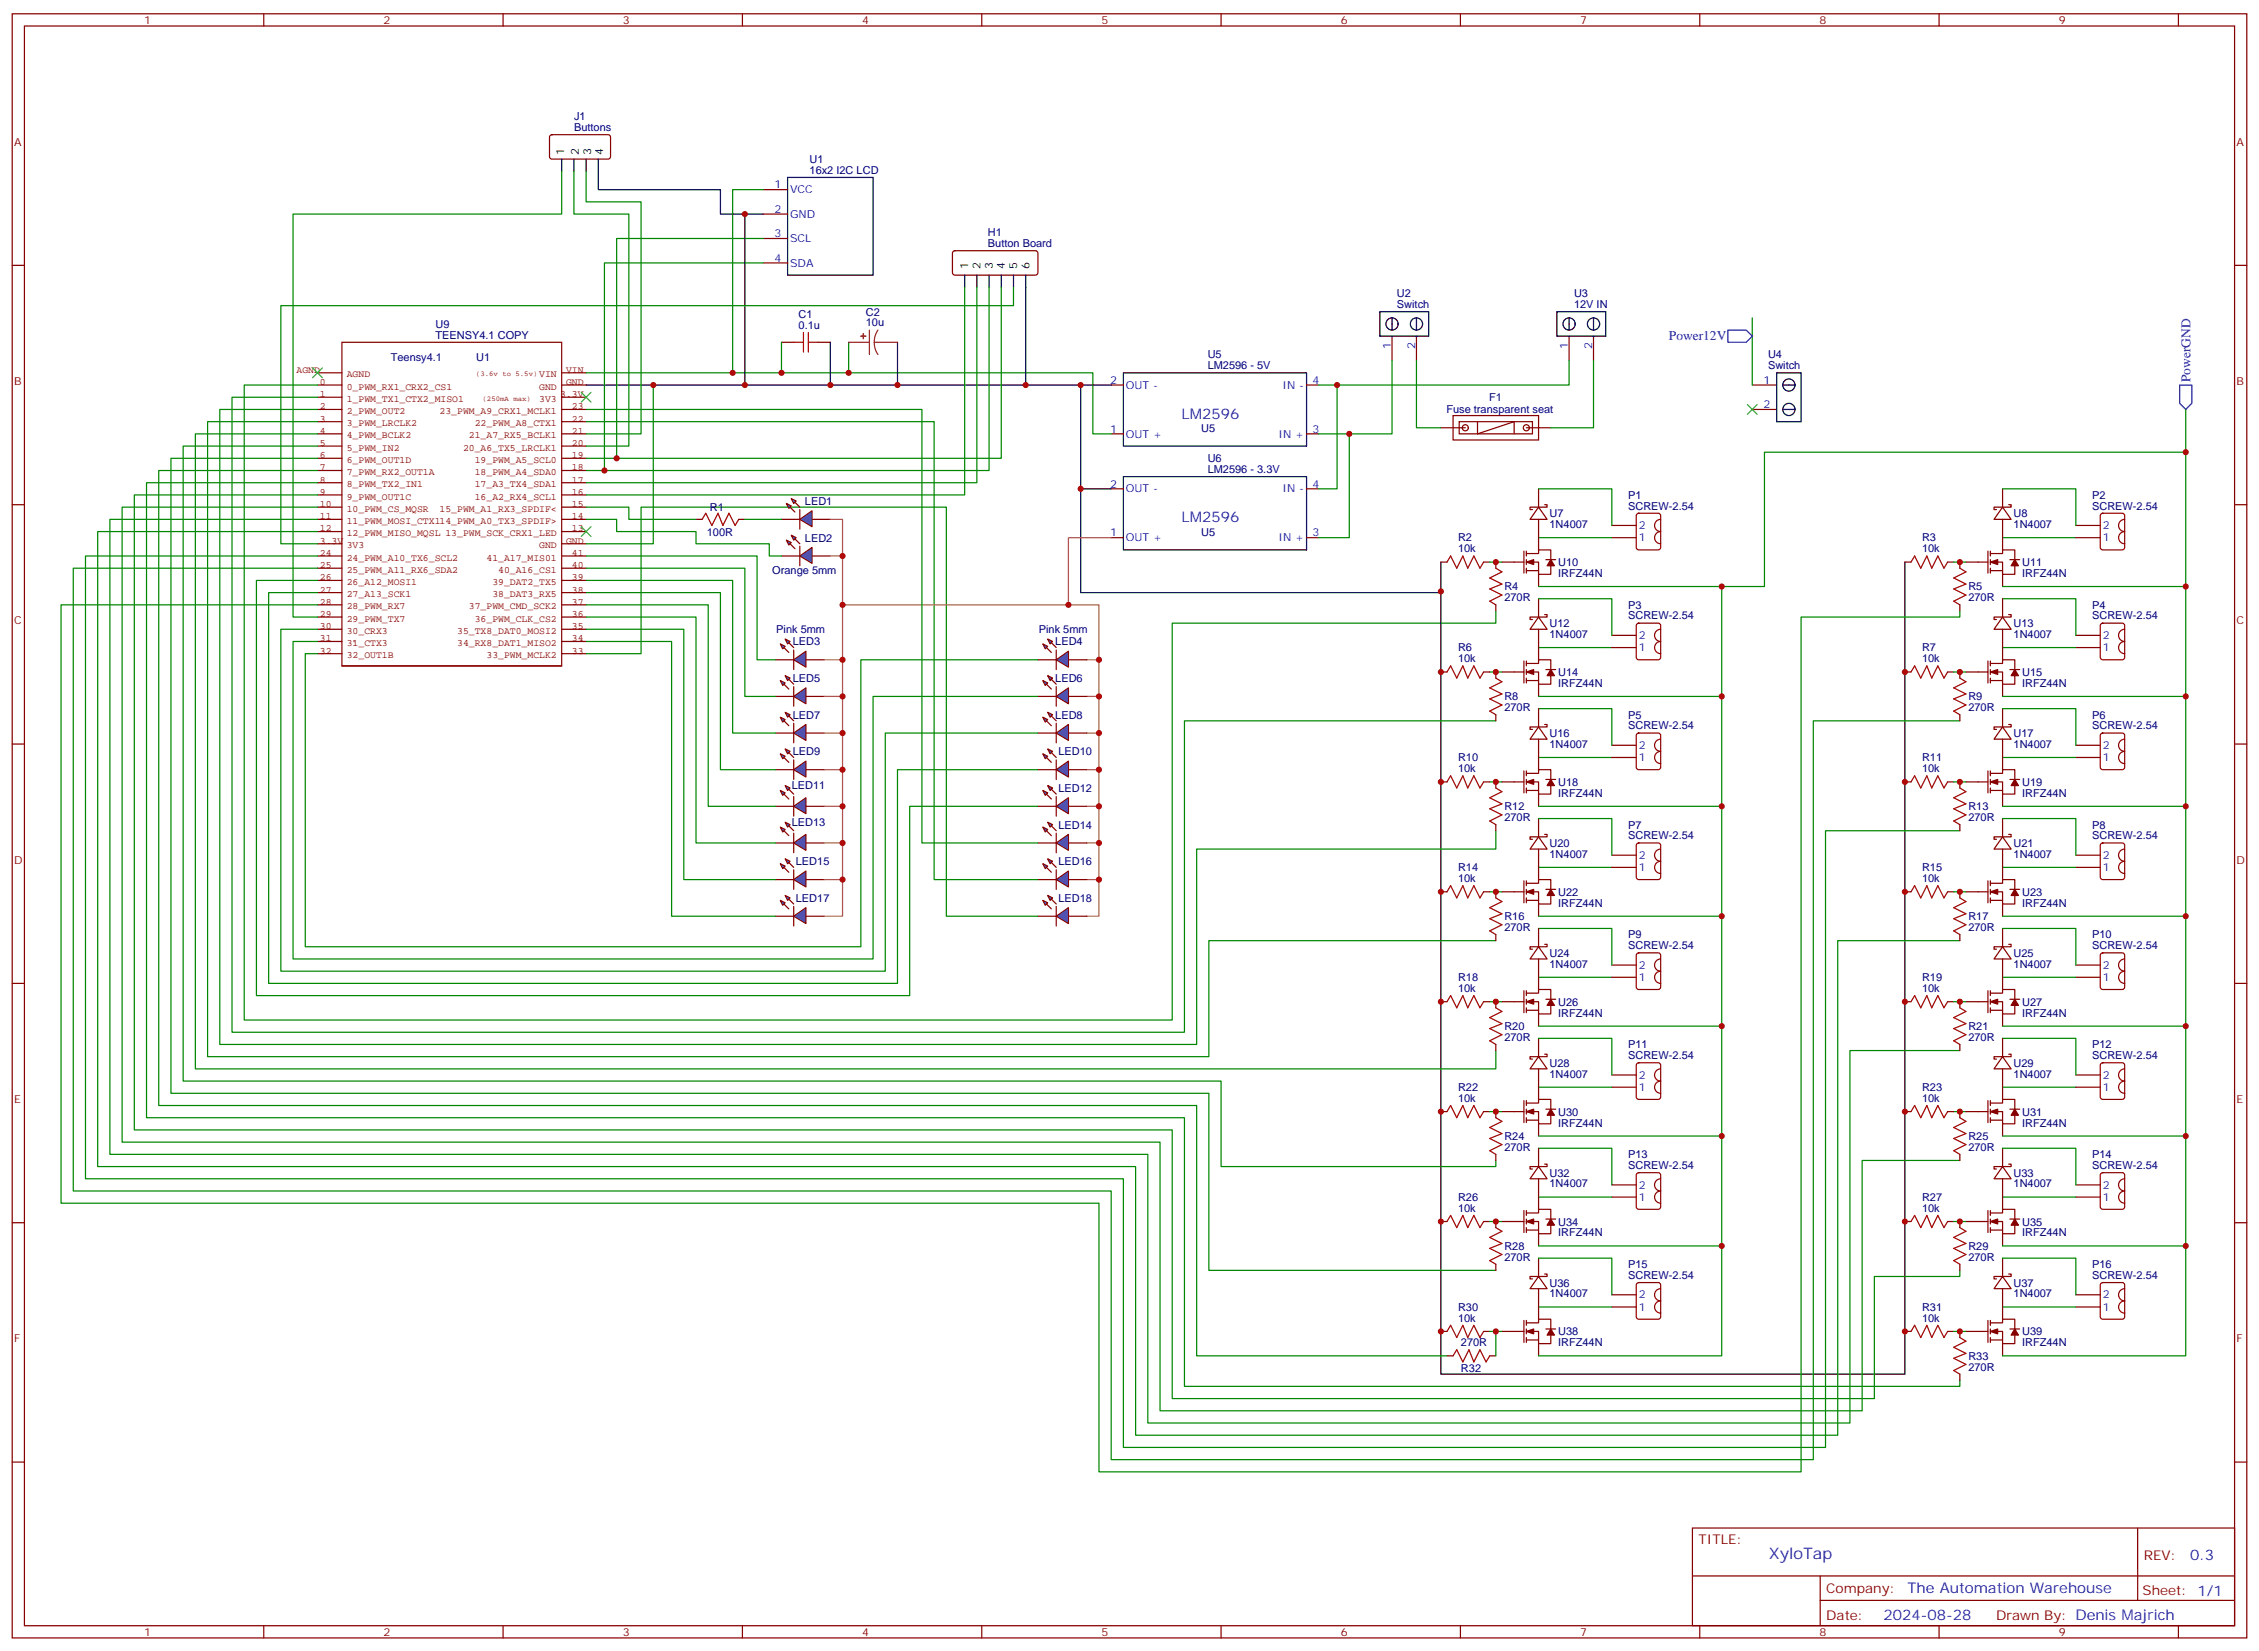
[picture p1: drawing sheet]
<svg xmlns="http://www.w3.org/2000/svg" width="653mm" height="477mm" viewBox="0 0 653 477" stroke-linecap="round" stroke-linejoin="round" font-family="sans-serif">
<defs><g id="words">
<text font-size="4.6" fill="#00f" x="511" y="450.5">XyloTap</text>
<g font-size="4.2" fill="#00f">
<text x="341.4" y="120.9">LM2596</text>
<text x="341.4" y="150.9">LM2596</text>
<text x="632.7" y="450.7">0.3</text>
<text x="551.1" y="460.3">The Automation Warehouse</text>
<text x="544.2" y="468.1">2024-08-28</text>
</g>
<g font-size="3.9" fill="#00f">
<text x="482.2" y="98.2">Power12V</text>
<text x="632.9" y="110.4" transform="rotate(-90 632.9 110.4)">PowerGND</text>
</g>
<g font-size="3.9" fill="#800">
<text x="490.7" y="446">TITLE:</text>
<text x="619.3" y="450.7">REV:</text>
<text x="527.6" y="460.2">Company:</text>
<text x="619" y="460.8">Sheet: 1/1</text>
<text x="527.6" y="467.9">Date:</text>
<text x="576.7" y="468">Drawn By: Denis Majrich</text>
</g>
<g font-size="3.2" fill="#800">
<text x="41.6" y="7">1</text>
<text x="110.8" y="7">2</text>
<text x="179.9" y="7">3</text>
<text x="249.1" y="7">4</text>
<text x="318.2" y="7">5</text>
<text x="387.3" y="7">6</text>
<text x="456.5" y="7">7</text>
<text x="525.6" y="7">8</text>
<text x="594.8" y="7">9</text>
<text x="4.1" y="42.1">A</text>
<text x="646.1" y="42.1">A</text>
<text x="4.1" y="111.2">B</text>
<text x="646.1" y="111.2">B</text>
<text x="4.1" y="180.4">C</text>
<text x="646.1" y="180.4">C</text>
<text x="4.1" y="249.5">D</text>
<text x="646.1" y="249.5">D</text>
<text x="4.1" y="318.7">E</text>
<text x="646.1" y="318.7">E</text>
<text x="4.1" y="387.8">F</text>
<text x="646.1" y="387.8">F</text>
<text x="41.6" y="472.7">1</text>
<text x="110.8" y="472.7">2</text>
<text x="179.9" y="472.7">3</text>
<text x="249.1" y="472.7">4</text>
<text x="318.2" y="472.7">5</text>
<text x="387.3" y="472.7">6</text>
<text x="456.5" y="472.7">7</text>
<text x="525.6" y="472.7">8</text>
<text x="594.8" y="472.7">9</text>
</g>
<g font-size="3.2" fill="#000080">
<text x="165.8" y="34.7">J1</text>
<text x="165.8" y="37.9">Buttons</text>
<text x="233.9" y="47">U1</text>
<text x="233.9" y="50.2">16x2 I2C LCD</text>
<text x="285.4" y="71.4">Button Board</text>
<text x="285.4" y="68.3">H1</text>
<text x="403.6" y="89">Switch</text>
<text x="403.6" y="85.8">U2</text>
<text x="454.7" y="89">12V IN</text>
<text x="454.7" y="85.8">U3</text>
<text x="125.8" y="94.6">U9</text>
<text x="230.7" y="95">0.1u</text>
<text x="230.7" y="91.9">C1</text>
<text x="250.1" y="94.3">10u</text>
<text x="250.1" y="91.2">C2</text>
<text x="125.8" y="97.8">TEENSY4.1 COPY</text>
<text x="112.9" y="104.2">Teensy4.1</text>
<text x="137.6" y="104.2">U1</text>
<text x="348.9" y="106.6">LM2596 - 5V</text>
<text x="348.9" y="103.5">U5</text>
<text x="510.8" y="106.6">Switch</text>
<text x="510.8" y="103.5">U4</text>
<text x="417.9" y="119.4">Fuse transparent seat</text>
<text x="430.2" y="115.8">F1</text>
<text x="347.1" y="124.8">U5</text>
<text x="348.9" y="136.6">LM2596 - 3.3V</text>
<text x="348.9" y="133.5">U6</text>
<text x="205.1" y="147.6">R1</text>
<text x="232.5" y="145.9">LED1</text>
<text x="447.7" y="149.4">U7</text>
<text x="470.4" y="147.2">SCREW-2.54</text>
<text x="470.4" y="144.1">P1</text>
<text x="581.7" y="149.4">U8</text>
<text x="604.4" y="147.2">SCREW-2.54</text>
<text x="604.4" y="144.1">P2</text>
<text x="204.2" y="154.7">100R</text>
<text x="347.1" y="154.8">U5</text>
<text x="447.7" y="152.6">1N4007</text>
<text x="581.7" y="152.6">1N4007</text>
<text x="232.5" y="156.5">LED2</text>
<text x="421.2" y="159.6">10k</text>
<text x="421.2" y="156.4">R2</text>
<text x="555.3" y="159.6">10k</text>
<text x="555.3" y="156.4">R3</text>
<text x="223.1" y="165.9">Orange 5mm</text>
<text x="450.1" y="166.7">IRFZ44N</text>
<text x="450.1" y="163.5">U10</text>
<text x="584.2" y="166.7">IRFZ44N</text>
<text x="584.2" y="163.5">U11</text>
<text x="434.6" y="173.7">270R</text>
<text x="434.6" y="170.6">R4</text>
<text x="568.7" y="173.7">270R</text>
<text x="568.7" y="170.6">R5</text>
<text x="470.4" y="179">SCREW-2.54</text>
<text x="470.4" y="175.9">P3</text>
<text x="604.4" y="179">SCREW-2.54</text>
<text x="604.4" y="175.9">P4</text>
<text x="224.3" y="183">Pink 5mm</text>
<text x="300.1" y="183">Pink 5mm</text>
<text x="447.7" y="184.3">1N4007</text>
<text x="447.7" y="181.2">U12</text>
<text x="581.7" y="184.3">1N4007</text>
<text x="581.7" y="181.2">U13</text>
<text x="229" y="186.4">LED3</text>
<text x="304.9" y="186.4">LED4</text>
<text x="421.2" y="191.3">10k</text>
<text x="421.2" y="188.2">R6</text>
<text x="555.3" y="191.3">10k</text>
<text x="555.3" y="188.2">R7</text>
<text x="229" y="197">LED5</text>
<text x="304.9" y="197">LED6</text>
<text x="450.1" y="195.3">U14</text>
<text x="584.2" y="195.3">U15</text>
<text x="434.6" y="202.3">R8</text>
<text x="450.1" y="198.4">IRFZ44N</text>
<text x="568.7" y="202.3">R9</text>
<text x="584.2" y="198.4">IRFZ44N</text>
<text x="229" y="207.6">LED7</text>
<text x="304.9" y="207.6">LED8</text>
<text x="434.6" y="205.5">270R</text>
<text x="470.4" y="207.6">P5</text>
<text x="568.7" y="205.5">270R</text>
<text x="604.4" y="207.6">P6</text>
<text x="447.7" y="212.9">U16</text>
<text x="470.4" y="210.7">SCREW-2.54</text>
<text x="581.7" y="212.9">U17</text>
<text x="604.4" y="210.7">SCREW-2.54</text>
<text x="229" y="218.2">LED9</text>
<text x="305.8" y="218.2">LED10</text>
<text x="421.2" y="219.9">R10</text>
<text x="447.7" y="216.1">1N4007</text>
<text x="555.3" y="219.9">R11</text>
<text x="581.7" y="216.1">1N4007</text>
<text x="228.7" y="228">LED11</text>
<text x="421.2" y="223.1">10k</text>
<text x="450.1" y="227">U18</text>
<text x="555.3" y="223.1">10k</text>
<text x="584.2" y="227">U19</text>
<text x="305.8" y="228.8">LED12</text>
<text x="450.1" y="230.2">IRFZ44N</text>
<text x="584.2" y="230.2">IRFZ44N</text>
<text x="228.7" y="238.6">LED13</text>
<text x="305.8" y="239.4">LED14</text>
<text x="434.6" y="237.2">270R</text>
<text x="434.6" y="234.1">R12</text>
<text x="470.4" y="239.4">P7</text>
<text x="568.7" y="237.2">270R</text>
<text x="568.7" y="234.1">R13</text>
<text x="604.4" y="239.4">P8</text>
<text x="447.7" y="244.7">U20</text>
<text x="470.4" y="242.5">SCREW-2.54</text>
<text x="581.7" y="244.7">U21</text>
<text x="604.4" y="242.5">SCREW-2.54</text>
<text x="229.9" y="249.9">LED15</text>
<text x="305.8" y="249.9">LED16</text>
<text x="421.2" y="251.7">R14</text>
<text x="447.7" y="247.8">1N4007</text>
<text x="555.3" y="251.7">R15</text>
<text x="581.7" y="247.8">1N4007</text>
<text x="421.2" y="254.8">10k</text>
<text x="555.3" y="254.8">10k</text>
<text x="229.9" y="260.5">LED17</text>
<text x="305.8" y="260.5">LED18</text>
<text x="450.1" y="261.9">IRFZ44N</text>
<text x="450.1" y="258.8">U22</text>
<text x="584.2" y="261.9">IRFZ44N</text>
<text x="584.2" y="258.8">U23</text>
<text x="434.6" y="269">270R</text>
<text x="434.6" y="265.8">R16</text>
<text x="568.7" y="269">270R</text>
<text x="568.7" y="265.8">R17</text>
<text x="470.4" y="274.2">SCREW-2.54</text>
<text x="470.4" y="271.1">P9</text>
<text x="604.4" y="274.2">SCREW-2.54</text>
<text x="604.4" y="271.1">P10</text>
<text x="447.7" y="279.6">1N4007</text>
<text x="447.7" y="276.4">U24</text>
<text x="581.7" y="279.6">1N4007</text>
<text x="581.7" y="276.4">U25</text>
<text x="421.2" y="286.6">10k</text>
<text x="421.2" y="283.4">R18</text>
<text x="555.3" y="286.6">10k</text>
<text x="555.3" y="283.4">R19</text>
<text x="450.1" y="293.7">IRFZ44N</text>
<text x="450.1" y="290.5">U26</text>
<text x="584.2" y="293.7">IRFZ44N</text>
<text x="584.2" y="290.5">U27</text>
<text x="434.6" y="297.6">R20</text>
<text x="568.7" y="297.6">R21</text>
<text x="434.6" y="300.7">270R</text>
<text x="470.4" y="306">SCREW-2.54</text>
<text x="470.4" y="302.9">P11</text>
<text x="568.7" y="300.7">270R</text>
<text x="604.4" y="306">SCREW-2.54</text>
<text x="604.4" y="302.9">P12</text>
<text x="447.7" y="311.3">1N4007</text>
<text x="447.7" y="308.2">U28</text>
<text x="581.7" y="311.3">1N4007</text>
<text x="581.7" y="308.2">U29</text>
<text x="421.2" y="315.2">R22</text>
<text x="555.3" y="315.2">R23</text>
<text x="421.2" y="318.3">10k</text>
<text x="450.1" y="322.3">U30</text>
<text x="555.3" y="318.3">10k</text>
<text x="584.2" y="322.3">U31</text>
<text x="434.6" y="329.3">R24</text>
<text x="450.1" y="325.4">IRFZ44N</text>
<text x="568.7" y="329.3">R25</text>
<text x="584.2" y="325.4">IRFZ44N</text>
<text x="434.6" y="332.5">270R</text>
<text x="470.4" y="334.6">P13</text>
<text x="568.7" y="332.5">270R</text>
<text x="604.4" y="334.6">P14</text>
<text x="447.7" y="339.9">U32</text>
<text x="470.4" y="337.7">SCREW-2.54</text>
<text x="581.7" y="339.9">U33</text>
<text x="604.4" y="337.7">SCREW-2.54</text>
<text x="421.2" y="346.9">R26</text>
<text x="447.7" y="343.1">1N4007</text>
<text x="555.3" y="346.9">R27</text>
<text x="581.7" y="343.1">1N4007</text>
<text x="421.2" y="350.1">10k</text>
<text x="555.3" y="350.1">10k</text>
<text x="450.1" y="357.2">IRFZ44N</text>
<text x="450.1" y="354">U34</text>
<text x="584.2" y="357.2">IRFZ44N</text>
<text x="584.2" y="354">U35</text>
<text x="434.6" y="364.2">270R</text>
<text x="434.6" y="361.1">R28</text>
<text x="568.7" y="364.2">270R</text>
<text x="568.7" y="361.1">R29</text>
<text x="447.7" y="371.7">U36</text>
<text x="470.4" y="369.5">SCREW-2.54</text>
<text x="470.4" y="366.4">P15</text>
<text x="581.7" y="371.7">U37</text>
<text x="604.4" y="369.5">SCREW-2.54</text>
<text x="604.4" y="366.4">P16</text>
<text x="447.7" y="374.8">1N4007</text>
<text x="581.7" y="374.8">1N4007</text>
<text x="421.2" y="381.8">10k</text>
<text x="421.2" y="378.7">R30</text>
<text x="555.3" y="381.8">10k</text>
<text x="555.3" y="378.7">R31</text>
<text x="422.1" y="388.9">270R</text>
<text x="450.1" y="388.9">IRFZ44N</text>
<text x="450.1" y="385.8">U38</text>
<text x="584.2" y="388.9">IRFZ44N</text>
<text x="584.2" y="385.8">U39</text>
<text x="568.7" y="396">270R</text>
<text x="568.7" y="392.8">R33</text>
<text x="422.1" y="396.3">R32</text>
</g>
<g font-size="3.2">
<text x="163" y="44.7" transform="rotate(-90 163 44.7)">1</text>
<text x="167.2" y="44.7" transform="rotate(-90 167.2 44.7)">2</text>
<text x="170.7" y="44.7" transform="rotate(-90 170.7 44.7)">3</text>
<text x="174.3" y="44.7" transform="rotate(-90 174.3 44.7)">4</text>
<text x="279.8" y="77.7" transform="rotate(-90 279.8 77.7)">1</text>
<text x="283.3" y="77.7" transform="rotate(-90 283.3 77.7)">2</text>
<text x="286.8" y="77.7" transform="rotate(-90 286.8 77.7)">3</text>
<text x="290.3" y="77.7" transform="rotate(-90 290.3 77.7)">4</text>
<text x="293.9" y="77.7" transform="rotate(-90 293.9 77.7)">5</text>
<text x="297.4" y="77.7" transform="rotate(-90 297.4 77.7)">6</text>
</g>
<g font-size="3.2" fill="#00f">
<text x="223.8" y="54.4">1</text>
<text x="228.2" y="55.8">VCC</text>
<text x="223.8" y="61.5">2</text>
<text x="228.2" y="62.9">GND</text>
<text x="223.8" y="68.5">3</text>
<text x="228.2" y="70">SCL</text>
<text x="223.8" y="75.6">4</text>
<text x="228.2" y="77">SDA</text>
<text x="401.8" y="100.9" transform="rotate(-90 401.8 100.9)">1</text>
<text x="408.9" y="100.9" transform="rotate(-90 408.9 100.9)">2</text>
<text x="453" y="100.9" transform="rotate(-90 453 100.9)">1</text>
<text x="460" y="100.9" transform="rotate(-90 460 100.9)">2</text>
<text x="320.8" y="110.9">2</text>
<text x="325.3" y="112.3">OUT -</text>
<text x="370.5" y="112.3">IN -</text>
<text x="379.2" y="110.9">4</text>
<text x="509.5" y="110.9">1</text>
<text x="509.5" y="117.9">2</text>
<text x="320.8" y="125">1</text>
<text x="379.2" y="125">3</text>
<text x="325.3" y="126.4">OUT +</text>
<text x="369.3" y="126.4">IN +</text>
<text x="320.8" y="140.9">2</text>
<text x="325.3" y="142.3">OUT -</text>
<text x="370.5" y="142.3">IN -</text>
<text x="379.2" y="140.9">4</text>
<text x="320.8" y="155">1</text>
<text x="379.2" y="155">3</text>
<text x="473.4" y="152.9">2</text>
<text x="607.5" y="152.9">2</text>
<text x="325.3" y="156.4">OUT +</text>
<text x="369.3" y="156.4">IN +</text>
<text x="473.4" y="156.4">1</text>
<text x="607.5" y="156.4">1</text>
<text x="473.4" y="184.6">2</text>
<text x="607.5" y="184.6">2</text>
<text x="473.4" y="188.1">1</text>
<text x="607.5" y="188.1">1</text>
<text x="473.4" y="219.9">1</text>
<text x="473.4" y="216.4">2</text>
<text x="607.5" y="219.9">1</text>
<text x="607.5" y="216.4">2</text>
<text x="473.4" y="251.6">1</text>
<text x="473.4" y="248.1">2</text>
<text x="607.5" y="251.6">1</text>
<text x="607.5" y="248.1">2</text>
<text x="473.4" y="279.9">2</text>
<text x="607.5" y="279.9">2</text>
<text x="473.4" y="283.4">1</text>
<text x="607.5" y="283.4">1</text>
<text x="473.4" y="311.6">2</text>
<text x="607.5" y="311.6">2</text>
<text x="473.4" y="315.1">1</text>
<text x="607.5" y="315.1">1</text>
<text x="473.4" y="346.9">1</text>
<text x="473.4" y="343.4">2</text>
<text x="607.5" y="346.9">1</text>
<text x="607.5" y="343.4">2</text>
<text x="473.4" y="375.1">2</text>
<text x="607.5" y="375.1">2</text>
<text x="473.4" y="378.6">1</text>
<text x="607.5" y="378.6">1</text>
</g>
<g font-size="2.8" fill="#840000">
<text x="85.7" y="107.7">AGND</text>
<text x="163.5" y="107.7">VIN</text>
<text x="92.4" y="111.2">0</text>
<text x="100.2" y="112.6">0_PWM_RX1_CRX2_CS1</text>
<text x="100.2" y="109">AGND</text>
<text x="155.8" y="112.6">GND</text>
<text x="155.8" y="109">VIN</text>
<text x="163.5" y="111.2">GND</text>
<text x="92.4" y="114.7">1</text>
<text x="92.4" y="118.3">2</text>
<text x="100.2" y="116.1">1_PWM_TX1_CTX2_MISO1</text>
<text x="100.2" y="119.6">2_PWM_OUT2</text>
<text x="127" y="119.6">23_PWM_A9_CRX1_MCLK1</text>
<text x="155.8" y="116.1">3V3</text>
<text x="161.9" y="114.7">3.3V</text>
<text x="165.2" y="118.3">23</text>
<text x="92.4" y="121.8">3</text>
<text x="92.4" y="125.3">4</text>
<text x="100.2" y="123.1">3_PWM_LRCLK2</text>
<text x="137.2" y="123.1">22_PWM_A8_CTX1</text>
<text x="165.2" y="125.3">21</text>
<text x="165.2" y="121.8">22</text>
<text x="92.4" y="128.8">5</text>
<text x="100.2" y="126.7">4_PWM_BCLK2</text>
<text x="100.2" y="130.2">5_PWM_IN2</text>
<text x="133.8" y="130.2">20_A6_TX5_LRCLK1</text>
<text x="135.5" y="126.7">21_A7_RX5_BCLK1</text>
<text x="165.2" y="128.8">20</text>
<text x="92.4" y="132.4">6</text>
<text x="92.4" y="135.9">7</text>
<text x="100.2" y="133.7">6_PWM_OUT1D</text>
<text x="100.2" y="137.2">7_PWM_RX2_OUT1A</text>
<text x="137.2" y="137.2">18_PWM_A4_SDA0</text>
<text x="137.2" y="133.7">19_PWM_A5_SCL0</text>
<text x="165.2" y="135.9">18</text>
<text x="165.2" y="132.4">19</text>
<text x="92.4" y="139.4">8</text>
<text x="92.4" y="142.9">9</text>
<text x="100.2" y="140.8">8_PWM_TX2_IN1</text>
<text x="137.2" y="140.8">17_A3_TX4_SDA1</text>
<text x="165.2" y="142.9">16</text>
<text x="165.2" y="139.4">17</text>
<text x="92.4" y="146.5">10</text>
<text x="100.2" y="144.3">9_PWM_OUT1C</text>
<text x="100.2" y="147.8">10_PWM_CS_MQSR</text>
<text x="127" y="147.8">15_PWM_A1_RX3_SPDIF&lt;</text>
<text x="137.2" y="144.3">16_A2_RX4_SCL1</text>
<text x="165.2" y="146.5">15</text>
<text x="92.4" y="150">11</text>
<text x="92.4" y="153.5">12</text>
<text x="100.2" y="151.4">11_PWM_MOSI_CTX114_PWM_A0_TX3_SPDIF&gt;</text>
<text x="100.2" y="154.9">12_PWM_MISO_MQSL 13_PWM_SCK_CRX1_LED</text>
<text x="165.2" y="153.5">13</text>
<text x="165.2" y="150">14</text>
<text x="92.4" y="157.1">3.3V</text>
<text x="92.4" y="160.6">24</text>
<text x="100.2" y="158.4">3V3</text>
<text x="100.2" y="161.9">24_PWM_A10_TX6_SCL2</text>
<text x="140.5" y="161.9">41_A17_MIS01</text>
<text x="155.8" y="158.4">GND</text>
<text x="163.5" y="157.1">GND</text>
<text x="165.2" y="160.6">41</text>
<text x="92.4" y="164.1">25</text>
<text x="92.4" y="167.6">26</text>
<text x="100.2" y="165.5">25_PWM_A11_RX6_SDA2</text>
<text x="143.9" y="165.5">40_A16_CS1</text>
<text x="165.2" y="167.6">39</text>
<text x="165.2" y="164.1">40</text>
<text x="92.4" y="171.2">27</text>
<text x="100.2" y="169">26_A12_MOSI1</text>
<text x="100.2" y="172.5">27_A13_SCK1</text>
<text x="142.2" y="172.5">38_DAT3_RX5</text>
<text x="142.2" y="169">39_DAT2_TX5</text>
<text x="165.2" y="171.2">38</text>
<text x="92.4" y="174.7">28</text>
<text x="92.4" y="178.2">29</text>
<text x="100.2" y="176.1">28_PWM_RX7</text>
<text x="100.2" y="179.6">29_PWM_TX7</text>
<text x="135.5" y="176.1">37_PWM_CMD_SCK2</text>
<text x="137.2" y="179.6">36_PWM_CLK_CS2</text>
<text x="165.2" y="178.2">36</text>
<text x="165.2" y="174.7">37</text>
<text x="92.4" y="181.8">30</text>
<text x="92.4" y="185.3">31</text>
<text x="100.2" y="183.1">30_CRX3</text>
<text x="132.1" y="183.1">35_TX8_DAT0_MOSI2</text>
<text x="165.2" y="185.3">34</text>
<text x="165.2" y="181.8">35</text>
<text x="92.4" y="188.8">32</text>
<text x="100.2" y="186.6">31_CTX3</text>
<text x="100.2" y="190.2">32_OUT1B</text>
<text x="132.1" y="186.6">34_RX8_DAT1_MISO2</text>
<text x="140.5" y="190.2">33_PWM_MCLK2</text>
<text x="165.2" y="188.8">33</text>
</g>
<g font-size="2.1" fill="#840000">
<text x="137.5" y="108.8">(3.6v to 5.5v)</text>
<text x="139.4" y="115.8">(250mA max)</text>
</g>
</g></defs>
<g fill="none" stroke="#870000" stroke-width=".35">
<path d="M3.5 4h645.6v469.2h-645.6zM7.1 7.5h638.5v462.2h-638.5zM76.2 4v3.5M145.3 4v3.5M214.5 4v3.5M283.6 4v3.5M352.8 4v3.5M421.9 4v3.5M491.1 4v3.5M560.2 4v3.5M629.4 4v3.5M220.5 54.8h7"/>
<path d="M3.5 76.7h3.6M220.5 61.8h7M220.5 68.9h7M220.5 76h7M645.6 76.7h3.5M402.2 97.1v7.1M409.2 97.1v7.1M453.3 97.1v7.1M460.4 97.1v7.1M321 111.2h3.6M377.5 111.2h3.5M506.2 111.2h7.1"/>
<path d="M506.2 118.3h7.1M321 125.3h3.6M377.5 125.3h3.5M416.3 123.6h7M419.8 120.1h24.7v7h-24.7zM421.6 121.8h21.1v3.5h-21.1zM426.9 121.8v3.5l10.5-3.5v3.5M441 123.6h7M3.5 145.8h3.6M440.3 159.2v6.4M441 159.9h3.5v-1h3.5v2.8M441 159.2v1.4"/>
<path d="M444.5 155.3v3.6M645.6 145.8h3.5M416.3 162.4h1.7M428.6 162.4h1.8M433.9 162.4h6.4M441 162.4h3.5v3.5h3.5v-2.5M441 161.7v1.4M441 164.1v1.5M441 164.9h3.5M444.5 165.9v3.5M446.6 161.7h2.8M3.5 214.9h3.6"/>
<path d="M645.6 214.9h3.5M299.9 264.7h5.3M308.7 264.7h5.3M3.5 284.1h3.6M645.6 284.1h3.5M3.5 353.2h3.6M645.6 353.2h3.5M3.5 422.4h3.6M645.6 422.4h3.5M488.9 441.4h156.7v28.3h-156.7zM489 455.3h156.5M525.9 455.3v14.1"/>
<path d="M617.6 441.5v20.8M76.2 469.7v3.5M145.3 469.7v3.5M214.5 469.7v3.5M283.6 469.7v3.5M352.8 469.7v3.5M421.9 469.7v3.5M491.1 469.7v3.5M525.9 462.3h119.6M560.2 469.7v3.5M629.4 469.7v3.5"/>
<circle cx="423.3" cy="123.6" r=".88"/>
<circle cx="441" cy="123.6" r=".88"/>
</g>
<g fill="none" stroke="#850000" stroke-width=".35">
<path d="M98.8 98.9h63.5v93.5h-63.5zM91.7 118.3h7.1M91.7 114.8h7.1M91.7 111.2h7.1M91.7 107.7h7.1M162.3 118.3h7M162.3 114.8h7M162.3 111.2h7M162.3 107.7h7M91.7 139.5h7.1M91.7 135.9h7.1M91.7 132.4h7.1"/>
<path d="M91.7 128.9h7.1M91.7 125.3h7.1M91.7 121.8h7.1M162.3 139.5h7M162.3 135.9h7M162.3 132.4h7M162.3 128.9h7M162.3 125.3h7M162.3 121.8h7M91.7 143h7.1M91.7 146.5h7.1M91.7 150h7.1"/>
<path d="M91.7 153.6h7.1M91.7 157.1h7.1M162.3 143h7M162.3 146.5h7M162.3 150h7M162.3 153.6h7M162.3 157.1h7M91.7 160.6h7.1M91.7 164.1h7.1M91.7 167.7h7.1M91.7 171.2h7.1M91.7 174.7h7.1"/>
<path d="M91.7 178.3h7.1M162.3 160.6h7M162.3 164.1h7M162.3 167.7h7M162.3 171.2h7M162.3 174.7h7M162.3 178.3h7M91.7 181.8h7.1M91.7 185.3h7.1M91.7 188.8h7.1M98.8 192.4h63.5M102.3 185.3h.1"/>
<path d="M162.3 181.8h7M162.3 185.3h7M162.3 188.8h7"/>
</g>
<g fill="none" stroke="#000" stroke-width=".35">
<path d="M227.5 51.3h24.7v28.2h-24.7zM220.5 61.8h-5.3v49.4M398.6 90.1h14.1v7h-14.1zM402.2 91.8v3.6M409.2 91.8v3.6M449.8 90.1h14.1v7h-14.1zM453.3 91.8v3.6M460.4 91.8v3.6M169.3 111.2h151.7M324.6 107.7h52.9v21.2h-52.9zM513.3 107.7h7v14.1h-7zM515.1 111.2h3.5"/>
<path d="M515.1 118.3h3.5"/>
<circle cx="402.2" cy="93.6" r="1.76"/>
<circle cx="409.2" cy="93.6" r="1.76"/>
<circle cx="453.3" cy="93.6" r="1.76"/>
<circle cx="460.4" cy="93.6" r="1.76"/>
<circle cx="516.8" cy="118.3" r="1.76"/>
<circle cx="516.8" cy="111.2" r="1.76"/>
</g>
<g fill="#870000" stroke="#870000" stroke-width=".35">
<path d="M448 161.7l1.1 1.7h-2.1z"/>
<path d="M441 162.4l2.1-.7v1.4z"/>
</g>
<path d="M418 162.4l1.1-1.8 1.8 3.5 1.7-3.5 1.4 3.5 1.8-3.5 1.8 3.5 1-1.7" fill="none" stroke="#a10000" stroke-width=".35"/>
<path d="M165.8 49.5v12.3h15.9v67.1h-12.4M169.3 49.5v8.8h15.9v67h-15.9M220.5 54.8h-8.8v52.9M220.5 68.9h-42.3v63.5h-8.9M220.5 76h-45.9v59.9h-5.3M169.3 107.7h146.4v17.6h5.3M402.2 104.2v21.1h-21.2M409.2 104.2v19.4h7.1M453.3 104.2v7h-72.3M460.4 104.2v19.4h-12.4" fill="none" stroke="#008700" stroke-width=".35"/>
<path d="M314 190.6h3.5v10.6h-3.5M317.5 201.2v10.6h-3.5M317.5 211.8v10.6h-3.5M317.5 222.4v10.5h-3.5M317.5 232.9v10.6h-3.5M317.5 243.5v10.6h-3.5M317.5 254.1v10.6h-3.5" fill="none" stroke="#c90" stroke-width=".35"/>
<g fill="#09f" stroke="#870000" stroke-width=".35">
<path d="M301.3 260.1l1.4 .7-.7 .7z"/>
<path d="M302.7 258.7l1.4 .7-.7 .7z"/>
</g>
<g fill="#870000" stroke="#870000" stroke-width=".35">
<path d="M302.3 261.2l1.4 1.4z"/>
<path d="M303.7 259.8l1.5 1.4z"/>
</g>
<path d="M305.2 261.9v5.6z" fill="#f00" stroke="#870000" stroke-width=".35"/>
<path d="M305.2 264.7l3.5-2.5v4.6z" fill="#09f" stroke="#870000" stroke-width=".35"/>
<path d="M299.9 254.1h5.3M308.7 254.1h5.3" fill="none" stroke="#870000" stroke-width=".35"/>
<g fill="#09f" stroke="#870000" stroke-width=".35">
<path d="M301.3 249.5l1.4 .7-.7 .7z"/>
<path d="M302.7 248.1l1.4 .7-.7 .7z"/>
</g>
<g fill="#870000" stroke="#870000" stroke-width=".35">
<path d="M302.3 250.6l1.4 1.4z"/>
<path d="M303.7 249.2l1.5 1.4z"/>
</g>
<path d="M305.2 251.3v5.6z" fill="#f00" stroke="#870000" stroke-width=".35"/>
<path d="M305.2 254.1l3.5-2.5v4.6z" fill="#09f" stroke="#870000" stroke-width=".35"/>
<path d="M299.9 243.5h5.3M308.7 243.5h5.3" fill="none" stroke="#870000" stroke-width=".35"/>
<g fill="#09f" stroke="#870000" stroke-width=".35">
<path d="M301.3 238.9l1.4 .7-.7 .7z"/>
<path d="M302.7 237.5l1.4 .7-.7 .7z"/>
</g>
<g fill="#870000" stroke="#870000" stroke-width=".35">
<path d="M302.3 240l1.4 1.4z"/>
<path d="M303.7 238.6l1.5 1.4z"/>
</g>
<path d="M305.2 240.7v5.6z" fill="#f00" stroke="#870000" stroke-width=".35"/>
<path d="M305.2 243.5l3.5-2.4v4.5z" fill="#09f" stroke="#870000" stroke-width=".35"/>
<path d="M299.9 232.9h5.3M308.7 232.9h5.3" fill="none" stroke="#870000" stroke-width=".35"/>
<g fill="#09f" stroke="#870000" stroke-width=".35">
<path d="M301.3 228.4l1.4 .7-.7 .7z"/>
<path d="M302.7 226.9l1.4 .7-.7 .8z"/>
</g>
<g fill="#870000" stroke="#870000" stroke-width=".35">
<path d="M302.3 229.4l1.4 1.4z"/>
<path d="M303.7 228l1.5 1.4z"/>
</g>
<path d="M305.2 230.1v5.7z" fill="#f00" stroke="#870000" stroke-width=".35"/>
<path d="M305.2 232.9l3.5-2.4v4.6z" fill="#09f" stroke="#870000" stroke-width=".35"/>
<path d="M299.9 222.4h5.3M308.7 222.4h5.3" fill="none" stroke="#870000" stroke-width=".35"/>
<g fill="#09f" stroke="#870000" stroke-width=".35">
<path d="M301.3 217.8l1.4 .7-.7 .7z"/>
<path d="M302.7 216.4l1.4 .7-.7 .7z"/>
</g>
<g fill="#870000" stroke="#870000" stroke-width=".35">
<path d="M302.3 218.8l1.4 1.4z"/>
<path d="M303.7 217.4l1.5 1.4z"/>
</g>
<path d="M305.2 219.5v5.7z" fill="#f00" stroke="#870000" stroke-width=".35"/>
<path d="M305.2 222.4l3.5-2.5v4.6z" fill="#09f" stroke="#870000" stroke-width=".35"/>
<path d="M299.9 211.8h5.3M308.7 211.8h5.3" fill="none" stroke="#870000" stroke-width=".35"/>
<g fill="#09f" stroke="#870000" stroke-width=".35">
<path d="M301.3 207.2l1.4 .7-.7 .7z"/>
<path d="M302.7 205.8l1.4 .7-.7 .7z"/>
</g>
<g fill="#870000" stroke="#870000" stroke-width=".35">
<path d="M302.3 208.2l1.4 1.5z"/>
<path d="M303.7 206.8l1.5 1.4z"/>
</g>
<path d="M305.2 209v5.6z" fill="#f00" stroke="#870000" stroke-width=".35"/>
<path d="M305.2 211.8l3.5-2.5v4.6z" fill="#09f" stroke="#870000" stroke-width=".35"/>
<path d="M299.9 201.2h5.3M308.7 201.2h5.3" fill="none" stroke="#870000" stroke-width=".35"/>
<g fill="#09f" stroke="#870000" stroke-width=".35">
<path d="M301.3 196.6l1.4 .7-.7 .7z"/>
<path d="M302.7 195.2l1.4 .7-.7 .7z"/>
</g>
<g fill="#870000" stroke="#870000" stroke-width=".35">
<path d="M302.3 197.7l1.4 1.4z"/>
<path d="M303.7 196.3l1.5 1.4z"/>
</g>
<path d="M305.2 198.4v5.6z" fill="#f00" stroke="#870000" stroke-width=".35"/>
<path d="M305.2 201.2l3.5-2.5v4.6z" fill="#09f" stroke="#870000" stroke-width=".35"/>
<path d="M299.9 190.6h5.3M308.7 190.6h5.3" fill="none" stroke="#870000" stroke-width=".35"/>
<g fill="#09f" stroke="#870000" stroke-width=".35">
<path d="M301.3 186l1.4 .7-.7 .7z"/>
<path d="M302.7 184.6l1.4 .7-.7 .7z"/>
</g>
<g fill="#870000" stroke="#870000" stroke-width=".35">
<path d="M302.3 187.1l1.4 1.4z"/>
<path d="M303.7 185.7l1.5 1.4z"/>
</g>
<path d="M305.2 187.8v5.6z" fill="#f00" stroke="#870000" stroke-width=".35"/>
<path d="M305.2 190.6l3.5-2.5v4.6z" fill="#09f" stroke="#870000" stroke-width=".35"/>
<path d="M224 222.4h5.3M232.8 222.4h5.3" fill="none" stroke="#870000" stroke-width=".35"/>
<g fill="#09f" stroke="#870000" stroke-width=".35">
<path d="M225.4 217.8l1.4 .7-.7 .7z"/>
<path d="M226.8 216.4l1.4 .7-.7 .7z"/>
</g>
<g fill="#870000" stroke="#870000" stroke-width=".35">
<path d="M226.5 218.8l1.4 1.4z"/>
<path d="M227.9 217.4l1.4 1.4z"/>
</g>
<path d="M229.3 219.5v5.7z" fill="#f00" stroke="#870000" stroke-width=".35"/>
<path d="M229.3 222.4l3.5-2.5v4.6z" fill="#09f" stroke="#870000" stroke-width=".35"/>
<path d="M224 211.8h5.3M232.8 211.8h5.3" fill="none" stroke="#870000" stroke-width=".35"/>
<g fill="#09f" stroke="#870000" stroke-width=".35">
<path d="M225.4 207.2l1.4 .7-.7 .7z"/>
<path d="M226.8 205.8l1.4 .7-.7 .7z"/>
</g>
<g fill="#870000" stroke="#870000" stroke-width=".35">
<path d="M226.5 208.2l1.4 1.5z"/>
<path d="M227.9 206.8l1.4 1.4z"/>
</g>
<path d="M229.3 209v5.6z" fill="#f00" stroke="#870000" stroke-width=".35"/>
<path d="M229.3 211.8l3.5-2.5v4.6z" fill="#09f" stroke="#870000" stroke-width=".35"/>
<path d="M224 201.2h5.3M232.8 201.2h5.3" fill="none" stroke="#870000" stroke-width=".35"/>
<g fill="#09f" stroke="#870000" stroke-width=".35">
<path d="M225.4 196.6l1.4 .7-.7 .7z"/>
<path d="M226.8 195.2l1.4 .7-.7 .7z"/>
</g>
<g fill="#870000" stroke="#870000" stroke-width=".35">
<path d="M226.5 197.7l1.4 1.4z"/>
<path d="M227.9 196.3l1.4 1.4z"/>
</g>
<path d="M229.3 198.4v5.6z" fill="#f00" stroke="#870000" stroke-width=".35"/>
<path d="M229.3 201.2l3.5-2.5v4.6z" fill="#09f" stroke="#870000" stroke-width=".35"/>
<path d="M224 232.9h5.3M232.8 232.9h5.3" fill="none" stroke="#870000" stroke-width=".35"/>
<g fill="#09f" stroke="#870000" stroke-width=".35">
<path d="M225.4 228.4l1.4 .7-.7 .7z"/>
<path d="M226.8 226.9l1.4 .7-.7 .8z"/>
</g>
<g fill="#870000" stroke="#870000" stroke-width=".35">
<path d="M226.5 229.4l1.4 1.4z"/>
<path d="M227.9 228l1.4 1.4z"/>
</g>
<path d="M229.3 230.1v5.7z" fill="#f00" stroke="#870000" stroke-width=".35"/>
<path d="M229.3 232.9l3.5-2.4v4.6z" fill="#09f" stroke="#870000" stroke-width=".35"/>
<path d="M224 243.5h5.3M232.8 243.5h5.3" fill="none" stroke="#870000" stroke-width=".35"/>
<g fill="#09f" stroke="#870000" stroke-width=".35">
<path d="M225.4 238.9l1.4 .7-.7 .7z"/>
<path d="M226.8 237.5l1.4 .7-.7 .7z"/>
</g>
<g fill="#870000" stroke="#870000" stroke-width=".35">
<path d="M226.5 240l1.4 1.4z"/>
<path d="M227.9 238.6l1.4 1.4z"/>
</g>
<path d="M229.3 240.7v5.6z" fill="#f00" stroke="#870000" stroke-width=".35"/>
<path d="M229.3 243.5l3.5-2.4v4.5z" fill="#09f" stroke="#870000" stroke-width=".35"/>
<path d="M224 254.1h5.3M232.8 254.1h5.3" fill="none" stroke="#870000" stroke-width=".35"/>
<g fill="#09f" stroke="#870000" stroke-width=".35">
<path d="M225.4 249.5l1.4 .7-.7 .7z"/>
<path d="M226.8 248.1l1.4 .7-.7 .7z"/>
</g>
<g fill="#870000" stroke="#870000" stroke-width=".35">
<path d="M226.5 250.6l1.4 1.4z"/>
<path d="M227.9 249.2l1.4 1.4z"/>
</g>
<path d="M229.3 251.3v5.6z" fill="#f00" stroke="#870000" stroke-width=".35"/>
<path d="M229.3 254.1l3.5-2.5v4.6z" fill="#09f" stroke="#870000" stroke-width=".35"/>
<path d="M224 264.7h5.3M232.8 264.7h5.3" fill="none" stroke="#870000" stroke-width=".35"/>
<g fill="#09f" stroke="#870000" stroke-width=".35">
<path d="M225.4 260.1l1.4 .7-.7 .7z"/>
<path d="M226.8 258.7l1.4 .7-.7 .7z"/>
</g>
<g fill="#870000" stroke="#870000" stroke-width=".35">
<path d="M226.5 261.2l1.4 1.4z"/>
<path d="M227.9 259.8l1.4 1.4z"/>
</g>
<path d="M229.3 261.9v5.6z" fill="#f00" stroke="#870000" stroke-width=".35"/>
<path d="M229.3 264.7l3.5-2.5v4.6z" fill="#09f" stroke="#870000" stroke-width=".35"/>
<path d="M224 190.6h5.3M232.8 190.6h5.3" fill="none" stroke="#870000" stroke-width=".35"/>
<g fill="#09f" stroke="#870000" stroke-width=".35">
<path d="M225.4 186l1.4 .7-.7 .7z"/>
<path d="M226.8 184.6l1.4 .7-.7 .7z"/>
</g>
<g fill="#870000" stroke="#870000" stroke-width=".35">
<path d="M226.5 187.1l1.4 1.4z"/>
<path d="M227.9 185.7l1.4 1.4z"/>
</g>
<path d="M229.3 187.8v5.6z" fill="#f00" stroke="#870000" stroke-width=".35"/>
<path d="M229.3 190.6l3.5-2.5v4.6z" fill="#09f" stroke="#870000" stroke-width=".35"/>
<path d="M238.1 190.6h5.3v10.6h-5.3M243.4 190.6v-15.9h74.1v15.9M243.4 201.2v10.6h-5.3M243.4 211.8v10.6h-5.3M243.4 232.9v10.6h-5.3M243.4 222.4v10.5h-5.3M243.4 243.5v10.6h-5.3M243.4 254.1v10.6h-5.3" fill="none" stroke="#c90" stroke-width=".35"/>
<g fill="none" stroke="#870000" stroke-width=".35">
<path d="M159 39.1l.5-.2 16.5 .1 .4 .6-.1 5.9-.6 .5-16.5-.1-.5-.6v-5.7zM275.4 72.6l.5-.2 23.5 .1 .5 .6-.1 5.9-.6 .5-23.6-.1-.4-.6v-5.7zM225.8 150h5.3M234.6 150h5.3M444.5 146.5l2.5 3.5h-5zM444.5 141.2v5.3M444.5 150v5.3M446.3 145.8h.7v.7h-5v.7h.7M465.7 155.3h7M465.7 151.8h7M574.3 159.2v6.4M575 159.9h3.6v-1h3.5v2.8"/>
<path d="M575 159.2v1.4M578.6 146.5l2.4 3.5h-4.9zM578.6 141.2v5.3M578.6 150v8.9M580.3 145.8h.7v.7h-4.9v.7h.7M599.7 155.3h7.1M599.7 151.8h7.1M444.5 178.3l2.5 3.5h-5zM444.5 173v5.3M446.3 177.6h.7v.7h-5v.7h.7M550.3 162.4h1.8M562.7 162.4h1.7"/>
<path d="M568 162.4h6.3M575 162.4h3.6v3.5h3.5v-2.5M575 161.7v1.4M575 164.1v1.5M575 164.9h3.6M578.6 178.3l2.4 3.5h-4.9zM578.6 165.9v3.5M578.6 173v5.3M580.3 177.6h.7v.7h-4.9v.7h.7M580.7 161.7h2.8M416.3 194.1h1.7M428.6 194.1h1.8"/>
<path d="M433.9 194.1h6.4M440.3 191v6.3M441 194.1h3.5v3.6h3.5v-2.5M441 191.7h3.5v-1.1h3.5v2.8M441 191v1.4M441 193.4v1.4M441 195.9v1.4M441 196.6h3.5M444.5 181.8v8.8M444.5 197.7v3.5M446.6 193.4h2.8M465.7 187.1h7"/>
<path d="M465.7 183.6h7M550.3 194.1h1.8M562.7 194.1h1.7M568 194.1h6.3M574.3 191v6.3M575 194.1h3.6v3.6h3.5v-2.5M575 191.7h3.6v-1.1h3.5v2.8M575 196.6h3.6M575 191v1.4M575 193.4v1.4M575 195.9v1.4M578.6 181.8v8.8"/>
<path d="M578.6 197.7v3.5M580.7 193.4h2.8M599.7 187.1h7.1M599.7 183.6h7.1M444.5 210l2.5 3.5h-5zM444.5 204.7v5.3M444.5 213.5v8.9M446.3 209.3h.7v.7h-5v.7h.7M465.7 218.8h7M465.7 215.3h7M578.6 210l2.4 3.5h-4.9zM578.6 204.7v5.3"/>
<path d="M578.6 213.5v8.9M580.3 209.3h.7v.7h-4.9v.7h.7M599.7 218.8h7.1M599.7 215.3h7.1M416.3 225.9h1.7M428.6 225.9h1.8M433.9 225.9h6.4M440.3 222.7v6.4M441 225.9h3.5v3.5h3.5v-2.5M441 223.4h3.5v-1h3.5v2.8M441 222.7v1.4M441 225.2v1.4"/>
<path d="M441 227.6v1.5M441 228.4h3.5M444.5 229.4v3.5M444.5 236.5v5.3M446.6 225.2h2.8M550.3 225.9h1.8M562.7 225.9h1.7M568 225.9h6.3M574.3 222.7v6.4M575 225.9h3.6v3.5h3.5v-2.5M575 223.4h3.6v-1h3.5v2.8M575 228.4h3.6"/>
<path d="M575 222.7v1.4M575 225.2v1.4M575 227.6v1.5M578.6 229.4v3.5M578.6 236.5v5.3M580.7 225.2h2.8M416.3 257.6h1.7M428.6 257.6h1.8M433.9 257.6h6.4M440.3 254.5v6.3M441 257.6h3.5v3.6h3.5v-2.5M441 255.2h3.5v-1.1h3.5v2.8"/>
<path d="M441 254.5v1.4M441 256.9v1.4M441 259.4v1.4M444.5 241.8l2.5 3.5h-5zM444.5 245.3v8.8M446.3 241.1h.7v.7h-5v.7h.7M446.6 256.9h2.8M465.7 250.6h7M465.7 247.1h7M550.3 257.6h1.8M562.7 257.6h1.7M568 257.6h6.3"/>
<path d="M574.3 254.5v6.3M575 257.6h3.6v3.6h3.5v-2.5M575 255.2h3.6v-1.1h3.5v2.8M575 254.5v1.4M575 256.9v1.4M575 259.4v1.4M578.6 241.8l2.4 3.5h-4.9zM578.6 245.3v8.8M580.3 241.1h.7v.7h-4.9v.7h.7M580.7 256.9h2.8M599.7 250.6h7.1M599.7 247.1h7.1"/>
<path d="M441 260.1h3.5M444.5 273.5l2.5 3.5h-5zM444.5 261.2v3.5M444.5 268.2v5.3M444.5 277v8.9M446.3 272.8h.7v.7h-5v.7h.7M465.7 278.8h7M575 260.1h3.6M578.6 273.5l2.4 3.5h-4.9zM578.6 261.2v3.5M578.6 268.2v5.3M578.6 277v8.9"/>
<path d="M580.3 272.8h.7v.7h-4.9v.7h.7M599.7 278.8h7.1M416.3 289.4h1.7M428.6 289.4h1.8M433.9 289.4h6.4M440.3 286.2v6.4M441 289.4h3.5v3.5h3.5v-2.5M441 286.9h3.5v-1h3.5v2.8M441 286.2v1.4M441 288.7v1.4M441 291.1v1.5M441 291.9h3.5"/>
<path d="M444.5 292.9v3.5M444.5 300v5.3M446.6 288.7h2.8M465.7 282.3h7M550.3 289.4h1.8M562.7 289.4h1.7M568 289.4h6.3M574.3 286.2v6.4M575 289.4h3.6v3.5h3.5v-2.5M575 286.9h3.6v-1h3.5v2.8M575 291.9h3.6M575 286.2v1.4"/>
<path d="M575 288.7v1.4M575 291.1v1.5M578.6 292.9v3.5M578.6 300v5.3M580.7 288.7h2.8M599.7 282.3h7.1M440.3 318v6.3M441 318.7h3.5v-1.1h3.5v2.8M441 318v1.4M444.5 305.3l2.5 3.5h-5zM444.5 308.8v8.8M446.3 304.6h.7v.7h-5v.7h.7"/>
<path d="M465.7 314.1h7M465.7 310.6h7M574.3 318v6.3M575 318.7h3.6v-1.1h3.5v2.8M575 318v1.4M578.6 305.3l2.4 3.5h-4.9zM578.6 308.8v8.8M580.3 304.6h.7v.7h-4.9v.7h.7M599.7 314.1h7.1M599.7 310.6h7.1M416.3 321.1h1.7M428.6 321.1h1.8"/>
<path d="M433.9 321.1h6.4M441 321.1h3.5v3.6h3.5v-2.5M441 320.4v1.4M441 322.9v1.4M441 323.6h3.5M444.5 337l2.5 3.5h-5zM444.5 324.7v3.5M444.5 331.7v5.3M446.3 336.3h.7v.7h-5v.7h.7M446.6 320.4h2.8M550.3 321.1h1.8M562.7 321.1h1.7"/>
<path d="M568 321.1h6.3M575 321.1h3.6v3.6h3.5v-2.5M575 323.6h3.6M575 320.4v1.4M575 322.9v1.4M578.6 337l2.4 3.5h-4.9zM578.6 324.7v3.5M578.6 331.7v5.3M580.3 336.3h.7v.7h-4.9v.7h.7M580.7 320.4h2.8M416.3 352.9h1.7M428.6 352.9h1.8"/>
<path d="M433.9 352.9h6.4M440.3 349.7v6.4M441 352.9h3.5v3.5h3.5v-2.5M441 350.4h3.5v-1h3.5v2.8M441 349.7v1.4M441 352.2v1.4M441 354.6v1.5M441 355.4h3.5M444.5 340.5v8.9M444.5 356.4v3.5M446.6 352.2h2.8M465.7 345.8h7"/>
<path d="M465.7 342.3h7M550.3 352.9h1.8M562.7 352.9h1.7M568 352.9h6.3M574.3 349.7v6.4M575 352.9h3.6v3.5h3.5v-2.5M575 350.4h3.6v-1h3.5v2.8M575 355.4h3.6M575 349.7v1.4M575 352.2v1.4M575 354.6v1.5M578.6 340.5v8.9"/>
<path d="M578.6 356.4v3.5M580.7 352.2h2.8M599.7 345.8h7.1M599.7 342.3h7.1M444.5 368.8l2.5 3.5h-5zM444.5 363.5v5.3M444.5 372.3v8.8M446.3 368.1h.7v.7h-5v.7h.7M465.7 377.6h7M465.7 374.1h7M578.6 368.8l2.4 3.5h-4.9zM578.6 363.5v5.3"/>
<path d="M578.6 372.3v8.8M580.3 368.1h.7v.7h-4.9v.7h.7M599.7 377.6h7.1M599.7 374.1h7.1M416.3 384.6h1.7M428.6 384.6h1.8M433.9 384.6h6.4M440.3 381.5v6.3M441 384.6h3.5v3.6h3.5v-2.5M441 382.2h3.5v-1.1h3.5v2.8M441 381.5v1.4M441 383.9v1.4"/>
<path d="M441 386.4v1.4M441 387.1h3.5M444.5 388.2v3.5M446.6 383.9h2.8M550.3 384.6h1.8M562.7 384.6h1.7M568 384.6h6.3M574.3 381.5v6.3M575 384.6h3.6v3.6h3.5v-2.5M575 382.2h3.6v-1.1h3.5v2.8M575 381.5v1.4M575 383.9v1.4"/>
<path d="M575 386.4v1.4M575 387.1h3.6M578.6 388.2v3.5M580.7 383.9h2.8"/>
</g>
<path d="M162.3 46v3.5M165.8 46v3.5M169.3 46v3.5M172.9 46v8.8h35.2v7h7.1M278.7 79.5v3.5M282.2 79.5v3.5M285.8 79.5v3.5M289.3 79.5v3.5M292.8 79.5v3.5M296.3 79.5v31.7M312.2 141.2v30h104.1v-8.8M550.3 162.4v234.6h-134v-226.1" fill="none" stroke="#000" stroke-width=".35"/>
<g fill="none" stroke="#008700" stroke-width=".35">
<path d="M162.3 49.5v12.3h-77.6v116.5h7M278.7 83v60h-109.4M282.2 83v56.5h-112.9M285.8 83v52.9h-111.2M289.3 83v49.4h-111.1M506.2 91.8v19.4M91.7 111.2h-21.1v183.5h268.1v-114.7h93.5v-3.5M91.7 114.8h-24.7v183.4h275.2v-90h90M91.7 118.3h-28.2v183.4h282.2v-56.4h86.5v-5.3M188.7 111.2v45.9h-19.4M631.5 118.3v12.3M91.7 121.8h-31.7v183.5h289.2v-33.6h83"/>
<path d="M91.7 125.3h-35.3v183.5h375.8v-5.3M91.7 128.9h-38.8v183.4h299.9v24.7h79.4v-1.8M91.7 132.4h-42.3v183.4h299.8v51.2h83M91.7 139.5h-49.4v183.4h299.9v77.6h224v-1.8M91.7 135.9h-45.8v183.5h299.8v72.3h72.3M169.3 121.8h100.6v132.3h30M91.7 143h-52.9v183.4h299.9v77.6h202.8v-35.2h24.7v-1.8M91.7 146.5h-56.4v183.5h299.8v77.6h202.9v-72.4h28.2M91.7 150h-60v183.5h299.9v77.6h202.9v-107.6h31.7M91.7 153.6h-63.5v183.4h299.9v77.6h202.8v-142.9h35.3M444.5 141.2h21.2v10.6M444.5 155.3h21.2"/>
<path d="M578.6 141.2h21.1v10.6M578.6 155.3h21.1M91.7 171.2h-14.1v112.9h181.7v-61.7h40.6M91.7 167.7h-17.6v119.9h188.7v-54.7h37.1M91.7 160.6h-67v179.9h299.9v77.6h202.8v-178.1h38.8M91.7 164.1h-70.5v180h299.8v77.6h202.9v-213.5h42.3M91.7 174.7h-74.1v172.9h299.9v77.6h202.8v-246.9h45.9v-1.8M169.3 160.6h49.4v30h5.3M169.3 164.1h45.9v37.1h8.8M169.3 167.7h42.4v44.1h12.3M169.3 171.2h38.8v51.2h15.9M169.3 174.7h35.3v58.2h19.4"/>
<path d="M169.3 178.3h31.8v65.2h22.9M430.4 162.4h3.5M444.5 169.4h65.3v-38.8h121.7v38.8h-52.9M444.5 173h21.2v10.6M497.4 169.4v31.8h-52.9M578.6 173h21.1v10.6M631.5 169.4v31.8h-52.9M91.7 188.8h-3.5v84.7h160.5v-82.9h51.2M91.7 185.3h-7v91.7h167.5v-75.8h47.7M169.3 181.8h28.3v72.3h26.4M169.3 185.3h24.7v79.4h30M169.3 188.8h15.9v-42.3h88.2v118.2h26.5"/>
<path d="M430.4 194.1h3.5M444.5 187.1h21.2M564.4 194.1h3.6M578.6 187.1h21.1M444.5 204.7h21.2v10.6M444.5 218.8h21.2M497.4 201.2v31.7h-52.9M578.6 204.7h21.1v10.6M578.6 218.8h21.1M631.5 201.2v31.7h-52.9M430.4 225.9h3.5M444.5 236.5h21.2v10.6"/>
<path d="M497.4 232.9v31.8h-52.9M564.4 225.9h3.6M578.6 236.5h21.1v10.6M631.5 232.9v31.8h-52.9M430.4 257.6h3.5M444.5 250.6h21.2M564.4 257.6h3.6M578.6 250.6h21.1M444.5 268.2h21.2v10.6M497.4 264.7v31.7h-52.9M578.6 268.2h21.1v10.6M631.5 264.7v31.7h-52.9"/>
<path d="M430.4 289.4h3.5M444.5 300h21.2v10.6M444.5 282.3h21.2M497.4 296.4v31.8h-52.9M564.4 289.4h3.6M578.6 300h21.1v10.6M578.6 282.3h21.1M631.5 296.4v31.8h-52.9M444.5 314.1h21.2M578.6 314.1h21.1M430.4 321.1h3.5M444.5 331.7h21.2v10.6"/>
<path d="M497.4 328.2v31.7h-52.9M564.4 321.1h3.6M578.6 331.7h21.1v10.6M631.5 328.2v31.7h-52.9M430.4 352.9h3.5M444.5 345.8h21.2M497.4 359.9v31.8h-52.9M578.6 345.8h21.1M631.5 359.9v31.8h-52.9M444.5 363.5h21.2v10.6M444.5 377.6h21.2M578.6 363.5h21.1v10.6"/>
<path d="M578.6 377.6h21.1M564.4 384.6h3.6"/>
</g>
<path d="M90.3 106.3l2.8 2.8M93.1 106.3l-2.8 2.8M167.9 113.3l2.8 2.9M170.7 113.3l-2.8 2.9M504.8 116.9l2.8 2.8M507.6 116.9l-2.8 2.8M167.9 152.2l2.8 2.8M170.7 152.2l-2.8 2.8" fill="none" stroke="#3c3" stroke-width=".35"/>
<g fill="none" stroke="#900" stroke-width=".35">
<path d="M473 148.5l.4-.2h5.7l.6 .4 .1 9.5-.5 .6-5.9 .1-.6-.5-.1-9.4zM479.8 150a1.76 1.76 0 0 0-1.8 1.8 1.76 1.76 0 0 0 1.8 1.8 1.76 1.76 0 0 0-1.8 1.7 1.76 1.76 0 0 0 1.8 1.8M607 148.5l.5-.2h5.6l.7 .4v9.5l-.4 .6-5.9 .1-.7-.5v-9.4zM613.8 150a1.76 1.76 0 0 0-1.7 1.8 1.76 1.76 0 0 0 1.7 1.8 1.76 1.76 0 0 0-1.7 1.7 1.76 1.76 0 0 0 1.7 1.8M473 180.2l.4-.2h5.7l.6 .5 .1 9.4-.5 .7h-5.9l-.6-.5-.1-9.4zM479.8 181.8a1.76 1.76 0 0 0-1.8 1.8 1.76 1.76 0 0 0 1.8 1.7 1.76 1.76 0 0 0-1.8 1.8 1.76 1.76 0 0 0 1.8 1.7M607 180.2l.5-.2h5.6l.7 .5v9.4l-.4 .7h-5.9l-.7-.5v-9.4zM613.8 181.8a1.76 1.76 0 0 0-1.7 1.8 1.76 1.76 0 0 0 1.7 1.7 1.76 1.76 0 0 0-1.7 1.8 1.76 1.76 0 0 0 1.7 1.7M473 212l.4-.2h5.7l.6 .4 .1 9.5-.5 .6-5.9 .1-.6-.5-.1-9.4zM479.8 213.5a1.76 1.76 0 0 0-1.8 1.8 1.76 1.76 0 0 0 1.8 1.8 1.76 1.76 0 0 0-1.8 1.7 1.76 1.76 0 0 0 1.8 1.8M607 212l.5-.2h5.6l.7 .4v9.5l-.4 .6-5.9 .1-.7-.5v-9.4zM613.8 213.5a1.76 1.76 0 0 0-1.7 1.8 1.76 1.76 0 0 0 1.7 1.8 1.76 1.76 0 0 0-1.7 1.7 1.76 1.76 0 0 0 1.7 1.8"/>
<path d="M473 243.7l.4-.2h5.7l.6 .5 .1 9.4-.5 .7h-5.9l-.6-.5-.1-9.4zM479.8 245.3a1.76 1.76 0 0 0-1.8 1.8 1.76 1.76 0 0 0 1.8 1.7 1.76 1.76 0 0 0-1.8 1.8 1.76 1.76 0 0 0 1.8 1.7M607 243.7l.5-.2h5.6l.7 .5v9.4l-.4 .7h-5.9l-.7-.5v-9.4zM613.8 245.3a1.76 1.76 0 0 0-1.7 1.8 1.76 1.76 0 0 0 1.7 1.7 1.76 1.76 0 0 0-1.7 1.8 1.76 1.76 0 0 0 1.7 1.7M473 275.5l.4-.2h5.7l.6 .4 .1 9.5-.5 .6-5.9 .1-.6-.5-.1-9.4zM479.8 277a1.76 1.76 0 0 0-1.8 1.8 1.76 1.76 0 0 0 1.8 1.8 1.76 1.76 0 0 0-1.8 1.7 1.76 1.76 0 0 0 1.8 1.8M607 275.5l.5-.2h5.6l.7 .4v9.5l-.4 .6-5.9 .1-.7-.5v-9.4zM613.8 277a1.76 1.76 0 0 0-1.7 1.8 1.76 1.76 0 0 0 1.7 1.8 1.76 1.76 0 0 0-1.7 1.7 1.76 1.76 0 0 0 1.7 1.8M473 307.2l.4-.2h5.7l.6 .5 .1 9.4-.5 .7h-5.9l-.6-.5-.1-9.4zM479.8 308.8a1.76 1.76 0 0 0-1.8 1.8 1.76 1.76 0 0 0 1.8 1.7 1.76 1.76 0 0 0-1.8 1.8 1.76 1.76 0 0 0 1.8 1.7M607 307.2l.5-.2h5.6l.7 .5v9.4l-.4 .7h-5.9l-.7-.5v-9.4zM613.8 308.8a1.76 1.76 0 0 0-1.7 1.8 1.76 1.76 0 0 0 1.7 1.7 1.76 1.76 0 0 0-1.7 1.8 1.76 1.76 0 0 0 1.7 1.7"/>
<path d="M473 339l.4-.2h5.7l.6 .4 .1 9.5-.5 .6-5.9 .1-.6-.5-.1-9.4zM607 339l.5-.2h5.6l.7 .4v9.5l-.4 .6-5.9 .1-.7-.5v-9.4zM479.8 340.5a1.76 1.76 0 0 0-1.8 1.8 1.76 1.76 0 0 0 1.8 1.8 1.76 1.76 0 0 0-1.8 1.7 1.76 1.76 0 0 0 1.8 1.8M613.8 340.5a1.76 1.76 0 0 0-1.7 1.8 1.76 1.76 0 0 0 1.7 1.8 1.76 1.76 0 0 0-1.7 1.7 1.76 1.76 0 0 0 1.7 1.8M473 370.7l.4-.2h5.7l.6 .5 .1 9.4-.5 .7h-5.9l-.6-.5-.1-9.4zM479.8 372.3a1.76 1.76 0 0 0-1.8 1.8 1.76 1.76 0 0 0 1.8 1.7 1.76 1.76 0 0 0-1.8 1.8 1.76 1.76 0 0 0 1.8 1.7M607 370.7l.5-.2h5.6l.7 .5v9.4l-.4 .7h-5.9l-.7-.5v-9.4zM613.8 372.3a1.76 1.76 0 0 0-1.7 1.8 1.76 1.76 0 0 0 1.7 1.7 1.76 1.76 0 0 0-1.7 1.8 1.76 1.76 0 0 0 1.7 1.7"/>
</g>
<path d="M499.2 95.4h5.3l1.7 1.7-1.7 1.8h-5.3zM629.7 111.2h3.5v5.3l-1.7 1.8-1.8-1.8z" fill="none" stroke="#00f" stroke-width=".35"/>
<g fill="none" stroke="#a10000" stroke-width=".35">
<path d="M552.1 162.4l1.1-1.8 1.7 3.5 1.8-3.5 1.4 3.5 1.8-3.5 1.7 3.5 1.1-1.7M418 194.1l1.1-1.7 1.8 3.5 1.7-3.5 1.4 3.5 1.8-3.5 1.8 3.5 1-1.8M552.1 194.1l1.1-1.7 1.7 3.5 1.8-3.5 1.4 3.5 1.8-3.5 1.7 3.5 1.1-1.8M418 225.9l1.1-1.8 1.8 3.5 1.7-3.5 1.4 3.5 1.8-3.5 1.8 3.5 1-1.7M552.1 225.9l1.1-1.8 1.7 3.5 1.8-3.5 1.4 3.5 1.8-3.5 1.7 3.5 1.1-1.7M418 257.6l1.1-1.7 1.8 3.5 1.7-3.5 1.4 3.5 1.8-3.5 1.8 3.5 1-1.8M552.1 257.6l1.1-1.7 1.7 3.5 1.8-3.5 1.4 3.5 1.8-3.5 1.7 3.5 1.1-1.8M418 289.4l1.1-1.8 1.8 3.5 1.7-3.5 1.4 3.5 1.8-3.5 1.8 3.5 1-1.7M552.1 289.4l1.1-1.8 1.7 3.5 1.8-3.5 1.4 3.5 1.8-3.5 1.7 3.5 1.1-1.7M418 321.1l1.1-1.7 1.8 3.5 1.7-3.5 1.4 3.5 1.8-3.5 1.8 3.5 1-1.8M552.1 321.1l1.1-1.7 1.7 3.5 1.8-3.5 1.4 3.5 1.8-3.5 1.7 3.5 1.1-1.8M418 352.9l1.1-1.8 1.8 3.5 1.7-3.5 1.4 3.5 1.8-3.5 1.8 3.5 1-1.7"/>
<path d="M552.1 352.9l1.1-1.8 1.7 3.5 1.8-3.5 1.4 3.5 1.8-3.5 1.7 3.5 1.1-1.7M418 384.6l1.1-1.7 1.8 3.5 1.7-3.5 1.4 3.5 1.8-3.5 1.8 3.5 1-1.8M552.1 384.6l1.1-1.7 1.7 3.5 1.8-3.5 1.4 3.5 1.8-3.5 1.7 3.5 1.1-1.8"/>
</g>
<g fill="#870000" stroke="#870000" stroke-width=".35">
<path d="M448 193.4l1.1 1.8h-2.1z"/>
<path d="M441 194.1l2.1-.7v1.4z"/>
<path d="M448 225.2l1.1 1.7h-2.1z"/>
<path d="M441 225.9l2.1-.7v1.4z"/>
<path d="M448 256.9l1.1 1.8h-2.1z"/>
<path d="M441 257.6l2.1-.7v1.4z"/>
<path d="M448 288.7l1.1 1.7h-2.1z"/>
<path d="M441 289.4l2.1-.7v1.4z"/>
<path d="M448 320.4l1.1 1.8h-2.1z"/>
<path d="M441 321.1l2.1-.7v1.4z"/>
<path d="M448 352.2l1.1 1.7h-2.1z"/>
<path d="M441 352.9l2.1-.7v1.4z"/>
<path d="M582.1 352.2l1 1.7h-2.1z"/>
<path d="M575 352.9l2.1-.7v1.4z"/>
<path d="M582.1 320.4l1 1.8h-2.1z"/>
<path d="M575 321.1l2.1-.7v1.4z"/>
<path d="M582.1 288.7l1 1.7h-2.1z"/>
<path d="M575 289.4l2.1-.7v1.4z"/>
<path d="M582.1 256.9l1 1.8h-2.1z"/>
<path d="M575 257.6l2.1-.7v1.4z"/>
<path d="M582.1 225.2l1 1.7h-2.1z"/>
<path d="M575 225.9l2.1-.7v1.4z"/>
<path d="M582.1 193.4l1 1.8h-2.1z"/>
<path d="M575 194.1l2.1-.7v1.4z"/>
<path d="M582.1 161.7l1 1.7h-2.1z"/>
<path d="M575 162.4l2.1-.7v1.4z"/>
<path d="M582.1 383.9l1 1.8h-2.1z"/>
<path d="M575 384.6l2.1-.7v1.4z"/>
<path d="M448 383.9l1.1 1.8h-2.1z"/>
<path d="M441 384.6l2.1-.7v1.4z"/>
</g>
<g fill="#09f" stroke="#870000" stroke-width=".35">
<path d="M227.2 145.5l1.4 .7-.7 .7z"/>
<path d="M228.6 144l1.4 .7-.7 .8z"/>
</g>
<g fill="#870000" stroke="#870000" stroke-width=".35">
<path d="M228.2 146.5l1.5 1.4z"/>
<path d="M229.7 145.1l1.4 1.4z"/>
</g>
<path d="M231.1 147.2v5.7z" fill="#f00" stroke="#870000" stroke-width=".35"/>
<path d="M231.1 150l3.5-2.4v4.6z" fill="#09f" stroke="#870000" stroke-width=".35"/>
<path d="M225.8 160.6h5.3M234.6 160.6h5.3" fill="none" stroke="#870000" stroke-width=".35"/>
<g fill="#09f" stroke="#870000" stroke-width=".35">
<path d="M227.2 156l1.4 .7-.7 .7z"/>
<path d="M228.6 154.6l1.4 .7-.7 .7z"/>
</g>
<g fill="#870000" stroke="#870000" stroke-width=".35">
<path d="M228.2 157.1l1.5 1.4z"/>
<path d="M229.7 155.7l1.4 1.4z"/>
</g>
<path d="M231.1 157.8v5.6z" fill="#f00" stroke="#870000" stroke-width=".35"/>
<path d="M231.1 160.6l3.5-2.4v4.5z" fill="#09f" stroke="#870000" stroke-width=".35"/>
<g fill="none" stroke="#a10000" stroke-width=".35">
<path d="M229.3 98.9h2.8M232.1 96.1v5.6M233.5 98.9h2.9M233.5 96.1v5.6M202.8 150l1.1-1.7 1.8 3.5 1.7-3.5 1.4 3.5 1.8-3.5 1.8 3.5 1-1.8M432.2 164.1l1.7 1.1-3.5 1.8 3.5 1.7-3.5 1.4 3.5 1.8-3.5 1.8 1.8 1M566.2 164.1l1.8 1.1-3.6 1.8 3.6 1.7-3.6 1.4 3.6 1.8-3.6 1.8 1.8 1M432.2 195.9l1.7 1.1-3.5 1.7 3.5 1.8-3.5 1.4 3.5 1.8-3.5 1.7 1.8 1.1M566.2 195.9l1.8 1.1-3.6 1.7 3.6 1.8-3.6 1.4 3.6 1.8-3.6 1.7 1.8 1.1M432.2 227.6l1.7 1.1-3.5 1.8 3.5 1.7-3.5 1.4 3.5 1.8-3.5 1.8 1.8 1M566.2 227.6l1.8 1.1-3.6 1.8 3.6 1.7-3.6 1.4 3.6 1.8-3.6 1.8 1.8 1M432.2 259.4l1.7 1.1-3.5 1.7 3.5 1.8-3.5 1.4 3.5 1.8-3.5 1.7 1.8 1.1"/>
<path d="M566.2 259.4l1.8 1.1-3.6 1.7 3.6 1.8-3.6 1.4 3.6 1.8-3.6 1.7 1.8 1.1M432.2 291.1l1.7 1.1-3.5 1.8 3.5 1.7-3.5 1.4 3.5 1.8-3.5 1.8 1.8 1M566.2 291.1l1.8 1.1-3.6 1.8 3.6 1.7-3.6 1.4 3.6 1.8-3.6 1.8 1.8 1M432.2 322.9l1.7 1.1-3.5 1.7 3.5 1.8-3.5 1.4 3.5 1.8-3.5 1.7 1.8 1.1M566.2 322.9l1.8 1.1-3.6 1.7 3.6 1.8-3.6 1.4 3.6 1.8-3.6 1.7 1.8 1.1M432.2 354.6l1.7 1.1-3.5 1.8 3.5 1.7-3.5 1.4 3.5 1.8-3.5 1.8 1.8 1M566.2 354.6l1.8 1.1-3.6 1.8 3.6 1.7-3.6 1.4 3.6 1.8-3.6 1.8 1.8 1M419.8 391.7l1.1-1.8 1.7 3.6 1.8-3.6 1.4 3.6 1.8-3.6 1.7 3.6 1.1-1.8M566.2 386.4l1.8 1.1-3.6 1.7 3.6 1.8-3.6 1.4 3.6 1.8-3.6 1.7 1.8 1.1"/>
</g>
<g fill="none" stroke="#870000" stroke-width=".35">
<path d="M225.8 98.9h3.5M236.4 98.9h3.5M201.1 150h1.7M213.4 150h1.8M321 155.3h3.6M321 141.2h3.6M377.5 155.3h3.5M377.5 141.2h3.5M432.2 162.4v1.7M432.2 174.7v1.8M566.2 162.4v1.7M566.2 174.7v1.8"/>
<path d="M432.2 194.1v1.8M566.2 194.1v1.8M432.2 206.5v1.7M566.2 206.5v1.7M432.2 225.9v1.7M432.2 238.2v1.8M566.2 225.9v1.7M566.2 238.2v1.8M432.2 257.6v1.8M566.2 257.6v1.8M432.2 270v1.7M566.2 270v1.7"/>
<path d="M432.2 289.4v1.7M566.2 289.4v1.7M432.2 301.7v1.8M566.2 301.7v1.8M432.2 321.1v1.8M432.2 333.5v1.7M566.2 321.1v1.8M566.2 333.5v1.7M432.2 352.9v1.7M566.2 352.9v1.7M432.2 365.2v1.8M566.2 365.2v1.8"/>
<path d="M418 391.7h1.8M430.4 391.7h1.8M566.2 384.6v1.8M566.2 397v1.7"/>
</g>
<g fill="none" stroke="#008700" stroke-width=".35">
<path d="M225.8 98.9v8.8M245.2 98.9v8.8M292.8 83v5.3h-211.7v68.8h10.6M169.3 118.3h97v125.2h33.6M386.3 111.2v30h-5.3M389.8 125.3v30h-8.8M169.3 146.5h12.4v3.5h19.4M169.3 150h8.9v3.6h22.9v3.5h21.1v3.5h3.6M215.2 150h10.6M564.4 162.4h3.6M91.7 181.8h-10.6v98.8h174.7v-68.8h44.1M564.4 352.9h3.6"/>
<path d="M430.4 384.6h1.8M433.9 384.6h-1.7v7.1"/>
</g>
<path d="M239.9 150h3.5v10.6M321 155.3h-12.3v19.4M239.9 160.6h3.5v14.1" fill="none" stroke="#c90" stroke-width=".35"/>
<path d="M239.9 98.9v12.3M259.3 98.9v12.3M312.2 111.2v30h8.8M324.6 137.7h52.9v21.2h-52.9z" fill="none" stroke="#000" stroke-width=".35"/>
<path d="M245.2 98.9h6M251.2 95.4v7M252.6 98.9l.2 1.8 .8 1.7M252.6 98.9h6.7M253.6 95.4l-.8 1.6-.2 1.9" fill="none" stroke="#8c2424" stroke-width=".35"/>
<g fill="#8c2424" stroke="#8c2424" stroke-width=".35">
<path d="M249.4 96.4v1.4z"/>
<path d="M248.7 97.1l1.4 .1z"/>
</g>
<g fill="#c00">
<circle cx="416.3" cy="194.1" r=".88"/>
<circle cx="416.3" cy="225.9" r=".88"/>
<circle cx="416.3" cy="257.6" r=".88"/>
<circle cx="416.3" cy="289.4" r=".88"/>
<circle cx="416.3" cy="321.1" r=".88"/>
<circle cx="416.3" cy="352.9" r=".88"/>
<circle cx="416.3" cy="384.6" r=".88"/>
<circle cx="550.3" cy="352.9" r=".88"/>
<circle cx="550.3" cy="321.1" r=".88"/>
<circle cx="550.3" cy="289.4" r=".88"/>
<circle cx="550.3" cy="257.6" r=".88"/>
<circle cx="550.3" cy="225.9" r=".88"/>
<circle cx="550.3" cy="194.1" r=".88"/>
<circle cx="550.3" cy="384.6" r=".88"/>
<circle cx="497.4" cy="169.4" r=".88"/>
<circle cx="188.7" cy="111.2" r=".88"/>
<circle cx="497.4" cy="201.2" r=".88"/>
<circle cx="497.4" cy="232.9" r=".88"/>
<circle cx="497.4" cy="264.7" r=".88"/>
<circle cx="497.4" cy="296.4" r=".88"/>
<circle cx="497.4" cy="328.2" r=".88"/>
<circle cx="497.4" cy="359.9" r=".88"/>
<circle cx="631.5" cy="359.9" r=".88"/>
<circle cx="631.5" cy="328.2" r=".88"/>
<circle cx="631.5" cy="296.4" r=".88"/>
<circle cx="631.5" cy="264.7" r=".88"/>
<circle cx="631.5" cy="232.9" r=".88"/>
<circle cx="631.5" cy="201.2" r=".88"/>
<circle cx="631.5" cy="169.4" r=".88"/>
<circle cx="631.5" cy="130.6" r=".88"/>
<circle cx="317.5" cy="190.6" r=".88"/>
<circle cx="178.2" cy="132.4" r=".88"/>
<circle cx="174.6" cy="135.9" r=".88"/>
<circle cx="243.4" cy="254.1" r=".88"/>
<circle cx="243.4" cy="222.4" r=".88"/>
<circle cx="243.4" cy="232.9" r=".88"/>
<circle cx="243.4" cy="243.5" r=".88"/>
<circle cx="243.4" cy="211.8" r=".88"/>
<circle cx="243.4" cy="201.2" r=".88"/>
<circle cx="317.5" cy="254.1" r=".88"/>
<circle cx="317.5" cy="243.5" r=".88"/>
<circle cx="317.5" cy="232.9" r=".88"/>
<circle cx="317.5" cy="222.4" r=".88"/>
<circle cx="317.5" cy="211.8" r=".88"/>
<circle cx="317.5" cy="201.2" r=".88"/>
<circle cx="211.7" cy="107.7" r=".88"/>
<circle cx="215.2" cy="111.2" r=".88"/>
<circle cx="416.3" cy="170.9" r=".88"/>
<circle cx="215.2" cy="61.8" r=".88"/>
<circle cx="243.4" cy="160.6" r=".88"/>
<circle cx="432.2" cy="162.4" r=".88"/>
<circle cx="432.2" cy="194.1" r=".88"/>
<circle cx="432.2" cy="225.9" r=".88"/>
<circle cx="432.2" cy="257.6" r=".88"/>
<circle cx="432.2" cy="289.4" r=".88"/>
<circle cx="432.2" cy="321.1" r=".88"/>
<circle cx="432.2" cy="352.9" r=".88"/>
<circle cx="432.2" cy="384.6" r=".88"/>
<circle cx="566.2" cy="384.6" r=".88"/>
<circle cx="566.2" cy="352.9" r=".88"/>
<circle cx="566.2" cy="321.1" r=".88"/>
<circle cx="566.2" cy="289.4" r=".88"/>
<circle cx="566.2" cy="257.6" r=".88"/>
<circle cx="566.2" cy="225.9" r=".88"/>
<circle cx="566.2" cy="194.1" r=".88"/>
<circle cx="566.2" cy="162.4" r=".88"/>
<circle cx="225.8" cy="107.7" r=".88"/>
<circle cx="239.9" cy="111.2" r=".88"/>
<circle cx="245.2" cy="107.7" r=".88"/>
<circle cx="259.3" cy="111.2" r=".88"/>
<circle cx="296.3" cy="111.2" r=".88"/>
<circle cx="243.4" cy="190.6" r=".88"/>
<circle cx="312.2" cy="111.2" r=".88"/>
<circle cx="243.4" cy="174.7" r=".88"/>
<circle cx="312.2" cy="141.2" r=".88"/>
<circle cx="386.3" cy="111.2" r=".88"/>
<circle cx="389.8" cy="125.3" r=".88"/>
<circle cx="308.7" cy="174.7" r=".88"/>
</g>
<use href="#words"/>
</svg>
